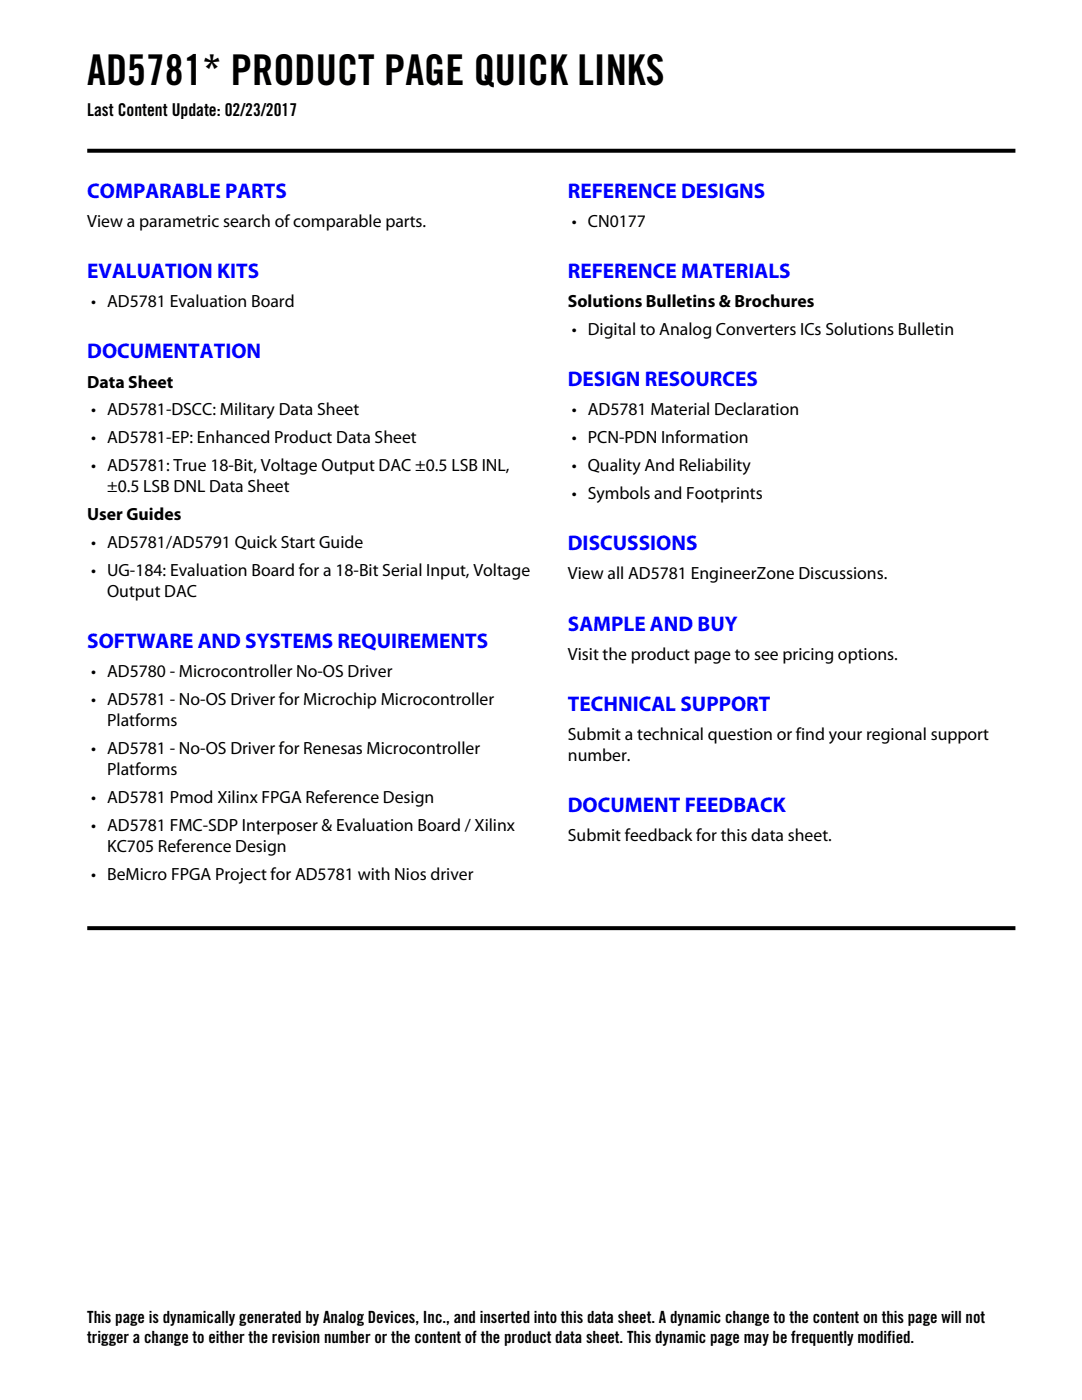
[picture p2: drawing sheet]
<svg xmlns="http://www.w3.org/2000/svg" width="216mm" height="279mm" viewBox="0 0 216 279" stroke-linecap="round" stroke-linejoin="round" font-family="sans-serif">
<defs><g id="words">
<text font-size="8.5" x="17.4" y="17">AD5781* PRODUCT PAGE QUICK LINKS</text>
<g font-size="4.2" fill="#00f">
<text x="17.4" y="39.5">COMPARABLE PARTS</text>
<text x="113.3" y="39.5">REFERENCE DESIGNS</text>
<text x="17.4" y="55.5">EVALUATION KITS</text>
<text x="113.3" y="55.5">REFERENCE MATERIALS</text>
<text x="17.4" y="71.5">DOCUMENTATION</text>
<text x="113.3" y="77.1">DESIGN RESOURCES</text>
<text x="113.3" y="109.8">DISCUSSIONS</text>
<text x="113.3" y="125.8">SAMPLE AND BUY</text>
<text x="17.4" y="129.4">SOFTWARE AND SYSTEMS REQUIREMENTS</text>
<text x="113.3" y="141.9">TECHNICAL SUPPORT</text>
<text x="113.3" y="162.1">DOCUMENT FEEDBACK</text>
</g>
<g font-size="3.5">
<text x="17.4" y="23.1">Last Content Update: 02/23/2017</text>
<text x="17.4" y="45.3">View a parametric search of comparable parts.</text>
<text x="114.1" y="45.3">• CN0177</text>
<text x="18.2" y="61.3">• AD5781 Evaluation Board</text>
<text x="113.3" y="61.3">Solutions Bulletins &amp; Brochures</text>
<text x="114.1" y="66.9">• Digital to Analog Converters ICs Solutions Bulletin</text>
<text x="17.4" y="77.3">Data Sheet</text>
<text x="18.2" y="82.9">• AD5781-DSCC: Military Data Sheet</text>
<text x="114.1" y="82.9">• AD5781 Material Declaration</text>
<text x="18.2" y="88.5">• AD5781-EP: Enhanced Product Data Sheet</text>
<text x="114.1" y="88.5">• PCN-PDN Information</text>
<text x="18.2" y="94">• AD5781: True 18-Bit, Voltage Output DAC ±0.5 LSB INL,</text>
<text x="114.1" y="94">• Quality And Reliability</text>
<text x="21.4" y="98.2">±0.5 LSB DNL Data Sheet</text>
<text x="114.1" y="99.6">• Symbols and Footprints</text>
<text x="17.4" y="103.8">User Guides</text>
<text x="18.2" y="109.4">• AD5781/AD5791 Quick Start Guide</text>
<text x="18.2" y="114.9">• UG-184: Evaluation Board for a 18-Bit Serial Input, Voltage</text>
<text x="21.4" y="119.1">Output DAC</text>
<text x="113.3" y="115.6">View all AD5781 EngineerZone Discussions.</text>
<text x="113.3" y="131.6">Visit the product page to see pricing options.</text>
<text x="18.2" y="135.2">• AD5780 - Microcontroller No-OS Driver</text>
<text x="18.2" y="140.7">• AD5781 - No-OS Driver for Microchip Microcontroller</text>
<text x="21.4" y="145">Platforms</text>
<text x="113.3" y="147.7">Submit a technical question or find your regional support</text>
<text x="18.2" y="150.5">• AD5781 - No-OS Driver for Renesas Microcontroller</text>
<text x="21.4" y="154.8">Platforms</text>
<text x="113.3" y="151.9">number.</text>
<text x="18.2" y="160.3">• AD5781 Pmod Xilinx FPGA Reference Design</text>
<text x="18.2" y="165.9">• AD5781 FMC-SDP Interposer &amp; Evaluation Board / Xilinx</text>
<text x="113.3" y="167.9">Submit feedback for this data sheet.</text>
<text x="21.4" y="170.1">KC705 Reference Design</text>
<text x="18.2" y="175.7">• BeMicro FPGA Project for AD5781 with Nios driver</text>
</g>
<g font-size="3.4">
<text x="17.4" y="264.1">This page is dynamically generated by Analog Devices, Inc., and inserted into this data sheet. A dynamic change to the content on this page will not</text>
<text x="17.4" y="268.1">trigger a change to either the revision number or the content of the product data sheet. This dynamic page may be frequently modified.</text>
</g>
</g></defs>
<g fill="#000">
<path d="M17.4 29.7h92.4l.4 .8h-92.8zM109.8 29.7h92.8v.8h-92.4z"/>
<path d="M17.4 184.8h92.4l.4 .8h-92.8zM109.8 184.8h92.8v.8h-92.4z"/>
</g>
<use href="#words"/>
</svg>
